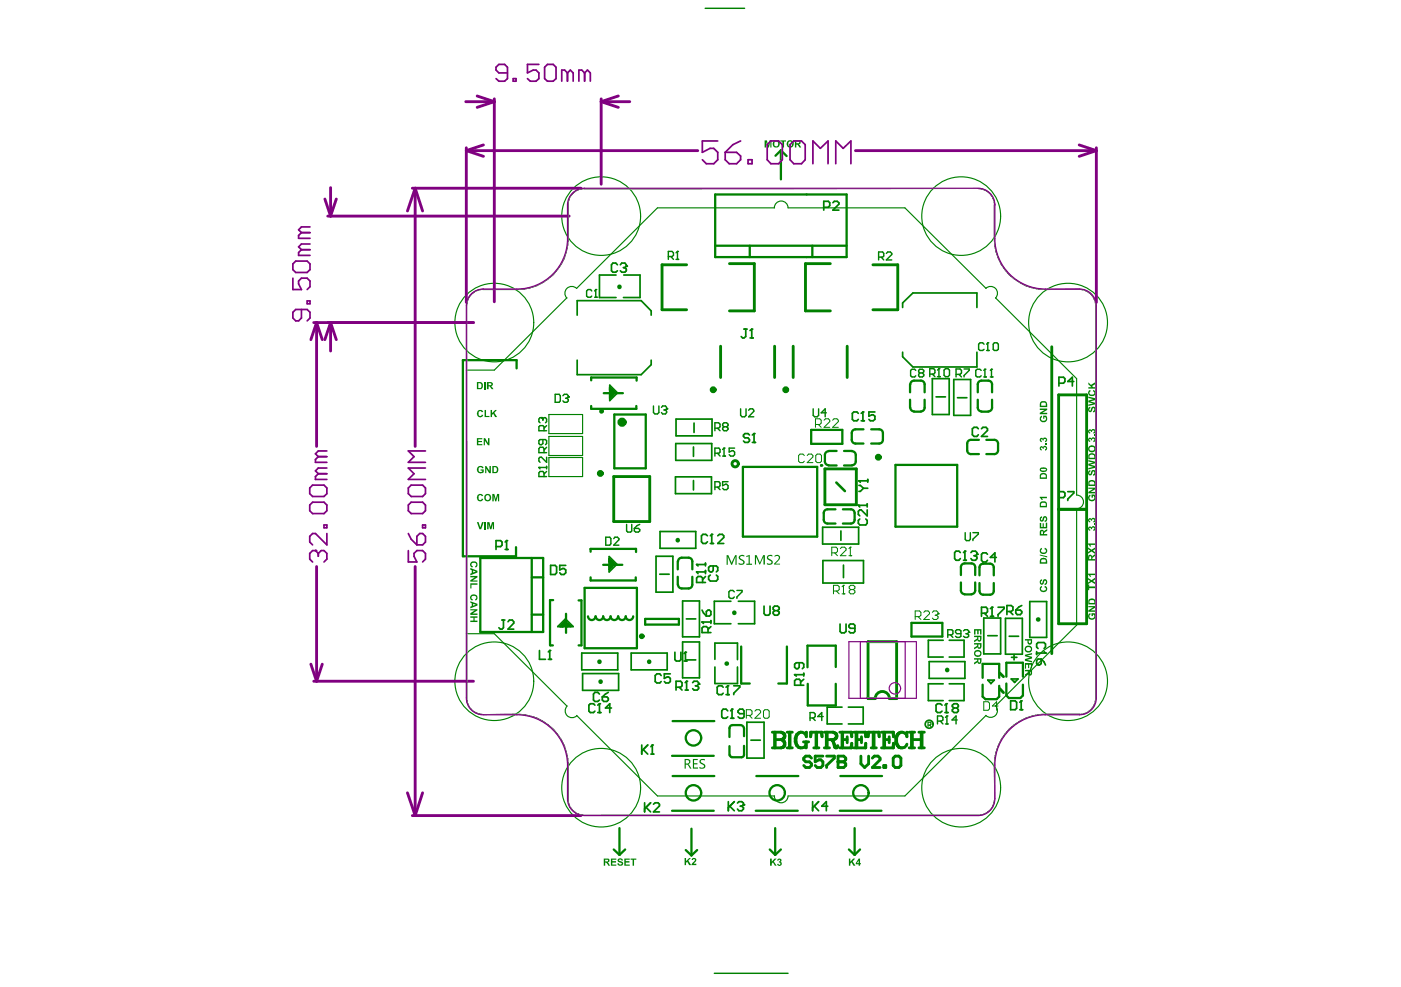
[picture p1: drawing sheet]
<svg xmlns="http://www.w3.org/2000/svg" width="287mm" height="202mm" viewBox="0 0 287 202" stroke-linecap="round" stroke-linejoin="round" font-family="sans-serif">
<g fill="none" stroke="#008000" stroke-width=".47">
<path d="M158.8 31.9l1.1-1.1 1.1 1.2M121 77.3v.6M130.3 77.3v.7M121 83.1v.6M130.3 83.1v.6M169.6 95.3h1.7M120.9 112.4v.1M120.9 118.2v.7M125.1 114.8l.7 .8M130.1 118.2v.7M139.6 114.2h1.4M141.7 115v1.6"/>
<path d="M141.7 118.1v1.7M168.6 105.1v1.4M169.4 104.3h1.6M169.4 107.2h1.6M112.6 132.1l.6 .1M112.6 122.9h.6M118.4 132.2h.6M118.4 123h.6M139.6 120.5h1.4M159.3 140h1.8M149.3 152.8v1.8M150 148.5h1.5"/>
<path d="M152.3 152.8v1.8M140.4 174.1l1.2 1.1 1.1-1.1"/>
</g>
<g fill="none" stroke="#008000" stroke-width=".35">
<path d="M133.3 63.7v.8M133.3 73.8v.9M125 81h.4l-.4 .4M138.3 90.8v3.5M138.4 85.8v3.5M142 91.5v2M142.1 86.6v2M145.7 90.8v3.5M145.8 85.8v3.5M125 115l.4 .6M125.3 115.7v.2l-.4-.4v1l.4-.4h-.4M125.3 115.6h.1"/>
<path d="M125.4 115.6l-.3 .3M134.3 113.9h3.5M135.1 117.6h1.9M135.1 108.9v3.4M142.4 108.9v3.4M115.6 127.6h.2M115.7 128.3h1.6M115.8 127.6v.1M115.8 127.6l.3 .4v.3l.2-.1v-.5l.4 .5h-1l.4-.5h-.2M134.3 121.3h3.5M139.7 138.8h3.5M139.7 131.5h3.5"/>
<path d="M139.7 130.4h3.5M139.7 123.1h3.5M140.5 135.1h1.9M140.5 126.8h1.9M153.7 151.6h2"/>
</g>
<path d="M126.8 58.7v.1M122.7 135.5v.1M123 139.6h.1M132.9 135.5v.1M148.7 135.9h.1M150.3 125.5h.1" fill="none" stroke="#008000" stroke-width=".94"/>
<path d="M168.2 95.3h-.1" fill="none" stroke="#008000" stroke-width=".53"/>
<circle cx="168.1" cy="95.3" r=".26" fill="#008000"/>
<g fill="none" stroke="#008000" stroke-width=".47">
<path d="M146.4 39.8h26.9v12.9h-26.9zM159.9 30.8v5.9M146.4 50.3h26.9M153.5 50.3v2.4M166.3 50.3v2.4M105.8 75.5v-1.7h-11v40.1h10.8v-1.8M121 77.3h9.3M125.2 79.7l.7 .8M186.3 78.7v1.6M187.1 78h1.4M189.3 78.7v1.6M200.2 78.7v1.6"/>
<path d="M200.9 78h1.4M203.1 78.7v1.6M121 83.7h9.3M123.6 80.5h3.9M125.8 84.9h6.4v11h-6.4zM152.1 95.6h15.2v14.3h-15.2zM166.1 88h6.3v2.9h-6.3zM168.9 93.2v1.3M169.6 92.4h1.7M172.8 92.4h1.6M172.8 95.3h1.6M174.4 88.7v1.4"/>
<path d="M175.1 90.8h1.7M175.1 87.9h1.7M175.2 93.2v1.3M178.3 90.8h1.7M178.3 87.9h1.7M180.7 88.7v1.4M183.3 95.2h12.7v12.7h-12.7zM186.3 81.9v1.6M187.1 84.3h1.4M189.3 81.9v1.6M198 90.8v1.4M198.8 90.1h1.6"/>
<path d="M198.8 93h1.6M200.2 81.9v1.6M200.9 84.3h1.4M201.9 90.1h1.7M201.9 93h1.7M203.1 81.9v1.6M204.3 90.8v1.4M98.3 114.3h12.9v15.1h-12.9zM108.9 114.3v15.1M108.9 118.2h2.3M120.9 112.5v.5M120.9 112.4h9.3v.7"/>
<path d="M120.9 118.9h9.2M123.5 115.7h3.9M138.7 115v1.6M138.7 118.1v1.7M172.6 107.2h1.6M172.6 104.3h1.6M175 105.1v1.4M196.7 116.1v1.7M196.7 119.3v1.6M197.5 115.4h1.4M199.6 116.1v1.7M199.6 119.3v1.6"/>
<path d="M200.5 116.2v1.6M200.5 119.4v1.6M201.3 115.4h1.4M203.4 116.2v1.6M203.4 119.4v1.6M108.9 125.9h2.3M112.6 122.9v9.2M115.8 127.2l-.8 .8M115.9 125.7v3.9M119 123v9.2M119.7 120.4h10.7v12.4h-10.7zM132.1 126.8h6.9v1.1h-6.9z"/>
<path d="M151.7 132.4v7.6h1.8M161.1 132.4v7.6M171.1 136.6v-4.4h-5.8v4.5M186.6 127.6h6.3v2.8h-6.3zM197.5 121.7h1.4M201.2 138.8v-2.8h3.4v2.8M201.3 121.8h1.4M206 140v2.4l.5 .6h2.4l.5-.6v-2.2M206 138.6v-2.9h3.4v2.9M137.6 154.8h8.5M137.7 158.9h8.5M137.7 147.7h8.5"/>
<path d="M149.3 149.1v1.8M149.8 155.1h2M152.3 149.3v1.5M154.8 158.9h8.6M165.4 140v4.5h5.7v-4.5M172 158.9h8.6M201.2 140.2v2.5l.5 .5h2.3l.6-.5v-2.2M125.6 174l1.2 1.1M126.8 169.6v5.5M128 174l-1.2 1.1M137.6 166h8.5M141.6 169.7v5.5"/>
<path d="M154.7 166h8.6M157.6 174l1.1 1.1M158.7 169.6v5.5M159.9 174l-1.2 1.1M171.9 166h8.6M173.8 174l1.2 1.1M175 169.6v5.5M176.1 174l-1.1 1.1"/>
</g>
<g fill="none" stroke="#008000" stroke-width=".35">
<path d="M126.1 56.3h-3.4v4.6h3.4M126.4 54.2l-.3-.3h-.6l-.3 .3v1.3l.3 .2h.6l.3-.2M127 54.2l.3-.3h.6l.3 .3v.3M127.7 56.3h3.3v4.6h-3.4M118.2 73.8v2.9h13.1l2-2M124.8 79.9h.3l.4 .6zM124.8 80l.6 .6v.2l-.4-.4v1M124.8 79.4l1.1 1.1-1.1 1.1M133.3 63.7l-2-2.1h-13.1v2.9M184.8 63v-1l2.1-2h13.1v3M184.8 72.1v1l2.1 2.1h13.1v-3.1M190.9 77.5h3.4v7.4h-3.4z"/>
<path d="M195.3 77.7h3.4v7.4h-3.4zM125.5 80.5l-.3 .3h-.4l.2 .2M126.3 80.4l-1.5-1.5v3.1l1.6-1.5M138.3 97.7h7.3v3.4h-7.3zM138.3 90.8h7.4M138.3 94.3h7.4M138.4 89.3h7.4M138.4 85.8h7.4M142 98.4v1.9M191.6 81.3h2M196 81.5h1.9M124.7 114.5l1.1 1.1-1.1 1.1"/>
<path d="M124.7 115.1l.6 .6M125 115h-.3l.6 .6M125.1 115.9h-.4l.2 .2M126.2 115.5l-1.5-1.5v3.1l1.6-1.5M134.3 113.9v7.4M135.1 112.3h7.3M135.1 108.9h7.3M137.8 113.9v7.4M168.4 108h7.4v3.4h-7.4zM168.5 114.8h8.3v4.6h-8.3zM172.1 108.7v2M172.7 115.7v2.6"/>
<path d="M115.6 127.6l-.4 .5v.2l.6-.6M115.7 126.8l-1.5 1.5h2.7l-1.1-1.1-1.2 1.1M115.8 126.8l1.5 1.5M115.9 127.7l-.6 .6M119.1 133.8h7.4v3.4h-7.4zM119.3 137.9h7.3v3.5h-7.3zM129.2 133.8h7.4v3.4h-7.4zM139.7 123.1v7.3M139.7 131.5v7.3M143.2 123.1v7.3M143.2 131.5v7.3M146.4 135v-3.3h4.6v3.4"/>
<path d="M146.4 136.6v3.4h4.6v-3.4M149.6 123.1h-3.4v4.6h3.4M151.1 123.1h3.4v4.6h-3.4M190.2 135.5h7.3v3.4h-7.3zM193.1 131.1h-3.1v3.5h3.1M194.3 131.1h3.1v3.5h-3.1M201.4 126.6h3.4v7.3h-3.4zM202.2 139.3h1.4l-.7 .7zM202.2 130.2h1.9M202.9 139.8v.2M205.8 126.6h3.5v7.4h-3.5zM206.6 130.3h1.9"/>
<path d="M207 139.1h1.4l-.7 .7zM207.1 134.6h1.1M207.6 134v1.1M207.7 139.5v.3M210.8 123.2h3.5v7.3h-3.5zM152.9 147.9h3.5v7.4h-3.5zM172.4 144.8h-3.1v3.5h3.1M173.7 144.8h3v3.5h-3M193.1 140h-3.1v3.5h3.1M194.3 140h3.1v3.5h-3.1"/>
</g>
<g fill="none" stroke="#008000" stroke-width=".58">
<path d="M140.6 54.2h-5.1v9.2h5.1M149.3 54h5.1v9.7h-5.1M170 54h-5.1v9.7h5.1M178.7 54.2h5.1v9.2h-5.1M147.5 70.9v6.4M158.6 70.9v6.4M162.4 70.9v6.4M173.4 70.9v6.4M215.3 71v62.9M125.6 97.6h7.4v9.2h-7.4zM168.9 96h6.4v7.4h-6.4zM216.7 80.9h5.8v46.8h-5.8z"/>
<path d="M216.7 104.3h5.8M204.7 137.8l.7 .8M179.2 143.1h-1.5v-11.7h5.9v11.7h-1.5M204.7 141l.7 .9"/>
</g>
<path d="M138.7 110.6v.1M193.9 137.2h.1M212.5 126.9h.1" fill="none" stroke="#008000" stroke-width=".94"/>
<path d="M158.6 42.6h-24l-16.6 16.5M161.3 42.6h23.9l16.7 16.5M116.1 61l-14.9 14.8h-5.7M203.8 61l16.6 16.5v23.9M112.4 84.9h6.9v3.9h-6.9zM112.4 89.4h6.9v3.9h-6.9zM112.4 93.7h6.9v3.9h-6.9zM220.4 104.2v23.8l-16.6 16.6M95.5 129.8h5.7l14.9 14.8M118 146.5l16.6 16.5h24M201.9 146.5l-16.7 16.5h-23.9" fill="none" stroke="#008000" stroke-width=".23"/>
<path d="M144.4 1.7h8M146.2 199.3h15.1" fill="none" stroke="#008000" stroke-width=".29"/>
<path d="M171.2 98.8l1.8 1.8" fill="none" stroke="#008000" stroke-width=".53"/>
<circle cx="128.2" cy="54.5" r=".18" fill="#008000"/>
<path d="M127.6 54.8h.3M127.9 54.8l.3 .3v.4l-.3 .2h-.6l-.3-.2M128.2 54.5l-.3 .3" fill="none" stroke="#008000" stroke-width=".35"/>
<g fill="#008000">
<path d="M140.2 175.7h.2v.7l.7-.7h.3l-.5 .6 .6 .9h-.4l-.4-.7-.3 .2v.5h-.2z"/>
<path d="M141.7 175.8l.3-.1a.46 .46 0 0 1 .5 .6l-.5 .6h.5v.3h-.9l.2-.5a.51 .51 0 0 0 .3-.7l-.5 .1z"/>
</g>
<path d="M172 127.8v1.5l.3 .3h.5l.4-.3v-1.5M175 128.7h-.9l-.3-.3v-.3l.3-.3h.6l.3 .3v1.2l-.3 .3h-.6l-.3-.3" fill="none" stroke="#008000" stroke-width=".35"/>
<g fill="#008000">
<path d="M97.6 89.7h1.1v.3h-.8v.3h.8v.3h-.8v.4h.8v.2h-1.1z"/>
<path d="M99 89.7h.3l.6 1v-1h.3v1.5h-.3l-.6-.9v.9h-.3z"/>
</g>
<path d="M145.4 117.8l-.3 .3v.6l.3 .3h1.2l.3-.3v-.6l-.3-.3M146 115.9v.9l-.3 .3h-.3l-.3-.3v-.6l.3-.3h1.2l.3 .3v.6l-.3 .3M102.8 127h.6M103.1 127v1.6l-.3 .3h-.4l-.3-.3M104 127.3l.3-.3h.6l.3 .3v.3l-1.2 1.3h1.2M149.1 164.2v1.8M149.4 165.1l.9 .9M150.3 164.2l-1.2 1.2M151 164.5l.3-.3h.5l.4 .3v.3" fill="none" stroke="#008000" stroke-width=".35"/>
<circle cx="152.2" cy="164.8" r=".18" fill="#008000"/>
<path d="M162.7 138.2h1.8M164.5 139.1l-.6 .6M164.5 137.9v.6M163.9 140.3v-.9l-.3-.3h-.6l-.3 .3v.9h1.8M151.6 165.1h.2M151.8 165.1l.4 .3v.3l-.4 .3h-.5l-.3-.3M152.2 164.8l-.4 .3" fill="none" stroke="#008000" stroke-width=".35"/>
<path d="M150.3 121.2l-.3-.3h-.5l-.3 .3v1.1l.3 .3h.5l.3-.3M150.9 120.9h1v.3l-1 1.1v.3" fill="none" stroke="#008000" stroke-width=".29"/>
<circle cx="162.7" cy="138.2" r=".18" fill="#008000"/>
<path d="M162.7 138.2l.3 .3M163.6 135.7v1l-.3 .3h-.3l-.3-.3v-.7l.3-.3h1.3l.2 .3v.7l-.2 .3" fill="none" stroke="#008000" stroke-width=".35"/>
<path d="M187.5 75.9l-.3-.3h-.5l-.3 .3v1.1l.3 .2h.5l.3-.2M188.3 76.4l-.2-.2v-.3l.2-.3h.5l.3 .3v.3l-.3 .2M188.3 76.4l-.2 .3v.3l.2 .2h.5l.3-.2v-.3l-.3-.3M188.3 76.4h.5M195.7 76.7h.8l.3-.3v-.5l-.3-.3h-.8v1.6M196.3 76.7l.5 .5M197.4 75.6h1v.3l-1 1v.3" fill="none" stroke="#008000" stroke-width=".29"/>
<g fill="#008000">
<path d="M209.8 134.1l1.5-.3v.2l-1.1 .3 1.1 .2v.4l-1.1 .2 1.1 .3v.3l-1.5-.4v-.3l1.1-.3-1.1-.3z"/>
<path d="M209.8 135.8h1.5v1.1h-.3v-.8h-.3v.7h-.2v-.7h-.4v.9h-.3z"/>
<path d="M209.8 130.9h1.5v.5a.49 .49 0 0 1-.5 .7 .49 .49 0 0 1-.5-.7v-.2h-.5zM210.6 131.2v.2a.25 .25 0 0 0 .2 .3 .25 .25 0 0 0 .2-.3v-.2z"/>
<path d="M209.9 132.5l.4-.3h.5l.5 .5a.77 .77 0 0 1-.9 .9 .77 .77 0 0 1-.5-1.1zM210.1 132.6a.47 .47 0 0 0 .1 .7 .47 .47 0 0 0 .7-.1 .47 .47 0 0 0-.1-.7z"/>
<path d="M209.8 137.2h1.5v.6a.45 .45 0 0 1-.4 .5 .45 .45 0 0 1-.5-.3l-.6 .5v-.4l.6-.4v-.2h-.6zM210.6 137.5v.2a.24 .24 0 0 0 .2 .4 .24 .24 0 0 0 .2-.4v-.2z"/>
</g>
<path d="M110.4 133.2v1.8h1.3M112.2 135h.7M112.5 133.2v1.8" fill="none" stroke="#008000" stroke-width=".35"/>
<circle cx="112.5" cy="133.2" r=".18" fill="#008000"/>
<path d="M101.5 111.9h1l.3-.2v-.7l-.3-.3h-1v1.8M103.4 112.5h.6M103.7 110.7v1.8M112.5 133.2l-.3 .3" fill="none" stroke="#008000" stroke-width=".35"/>
<circle cx="103.7" cy="110.7" r=".18" fill="#008000"/>
<path d="M103.7 110.7l-.3 .3" fill="none" stroke="#008000" stroke-width=".35"/>
<g fill="none" stroke="#008000" stroke-width=".29">
<path d="M110.8 85.5h.1M110.8 85.5h-.2l-.3 .3v.6l.3 .2M110.8 85.5l.3 .3M111.1 85.8l.3-.3h.3l.2 .3v.6l-.2 .2M111.1 85.8v.3M111.4 88.2v-.8l-.3-.2h-.5l-.3 .2v.8h1.6M111.9 87.2l-.5 .5M113.7 80.8h.8l.2 .2v1.1l-.2 .3h-.8zM115.2 81l.3-.2h.6l.2 .2v.3M115.8 81.6h.3M116.1 81.6l.2 .2v.3l-.2 .3h-.6l-.3-.3M116.3 81.3h.1"/>
<path d="M116.3 81.3l-.2 .3"/>
</g>
<g fill="#008000">
<path d="M125.1 175.8h1.1v.3h-.8v.3h.7v.3h-.7v.4h.8v.2h-1.1z"/>
<path d="M126.5 176a.58 .58 0 0 1 .6-.2 .58 .58 0 0 1 .4 .5h-.3a.22 .22 0 0 0-.2-.3 .22 .22 0 0 0-.2 .3l.1 .1a.52 .52 0 0 1 .6 .6 .52 .52 0 0 1-.9 .2l-.3-.4h.3a.3 .3 0 0 0 .4 .3 .3 .3 0 0 0 .2-.4h-.2a.53 .53 0 0 1-.5-.7z"/>
<path d="M127.8 175.8h1.1v.3h-.8v.3h.8v.3h-.8v.4h.8v.2h-1.1z"/>
<path d="M129.1 175.8h1.2v.3h-.5v1.2h-.3v-1.2h-.4z"/>
<path d="M123.6 175.8h.6a.43 .43 0 0 1 .6 .3 .43 .43 0 0 1-.4 .6l.5 .6h-.4l-.4-.6h-.2v.6h-.3zM123.9 176.1v.3h.2a.22 .22 0 0 0 .3 0 .22 .22 0 0 0 0-.3 .22 .22 0 0 0-.3 0z"/>
</g>
<path d="M131.4 152.6v1.8M131.7 153.5l.9 .9M132.6 152.6l-1.2 1.2M133.2 154.4h.6M133.5 152.6v1.8" fill="none" stroke="#008000" stroke-width=".35"/>
<circle cx="133.5" cy="152.6" r=".18" fill="#008000"/>
<path d="M122.7 142.1l-.3-.3h-.6l-.3 .3v1.3l.3 .3h.6l.3-.3M123.3 142.7h.9l.3 .3v.4l-.3 .3h-.6l-.3-.3zM124.5 141.8l-1.2 .9M133.5 152.6l-.3 .3" fill="none" stroke="#008000" stroke-width=".35"/>
<path d="M121.1 59.6l-.2-.3h-.5l-.3 .3v1l.3 .3h.5l.2-.3M122 59.3h.1M122 59.3v1.6M122 59.3l-.3 .3M121.7 60.9h.6M124 110h.8l.3 .3v1.1l-.3 .3h-.8zM125.6 110.3l.3-.3h.5l.3 .3v.2l-1.1 1.2h1.1" fill="none" stroke="#008000" stroke-width=".29"/>
<g fill="#008000">
<path d="M141.8 155.4h1v.3h-.7v.6h.7v.2h-.7v.7h.8v.2h-1.1z"/>
<path d="M143.3 155.7l.3-.3h.6l.1 .4a.57 .57 0 0 0-.9 .2l.5 .3a.61 .61 0 0 1 .4 .8 .61 .61 0 0 1-.9 .3h-.2v-.3a.48 .48 0 0 0 .5 .2 .48 .48 0 0 0 .4-.5l-.3-.2a.64 .64 0 0 1-.5-.9z"/>
<path d="M140.2 155.4h.5a.56 .56 0 0 1 .6 .5 .56 .56 0 0 1-.4 .6l.2 .1 .5 .8h-.3l-.6-.8h-.3v.8h-.2zM140.4 155.7v.7h.3a.35 .35 0 0 0 .4-.4 .35 .35 0 0 0-.4-.3z"/>
</g>
<path d="M138.2 133.6v1.5l.3 .3h.6l.3-.3v-1.5M140 135.4h.6M140.3 133.6v1.8" fill="none" stroke="#008000" stroke-width=".35"/>
<circle cx="140.3" cy="133.6" r=".18" fill="#008000"/>
<path d="M140.3 133.6l-.3 .3" fill="none" stroke="#008000" stroke-width=".35"/>
<g fill="#008000">
<path d="M148.7 113.7h.4l.6 1.6 .8-1.6h.3v2h-.2v-1.7l-.7 1.7h-.2l-.7-1.7v1.7h-.3z"/>
<path d="M151.3 113.9h.1a.76 .76 0 0 1 1-.1v.2a.53 .53 0 0 0-.9 .3l.4 .3a.58 .58 0 0 1 .5 .7 .58 .58 0 0 1-.8 .4l-.4-.1v-.3l.2 .1a.54 .54 0 0 0 .8-.2l-.4-.4a.61 .61 0 0 1-.5-.9z"/>
<path d="M152.8 113.9l.7-.3v1.8h.5v.3h-1.2v-.3h.5v-1.5l-.5 .2z"/>
</g>
<path d="M144.8 109.7l-.3-.3h-.6l-.3 .3v1.3l.3 .3h.6l.3-.3M145.4 111.3h.7M145.7 109.4v1.9" fill="none" stroke="#008000" stroke-width=".35"/>
<circle cx="145.7" cy="109.4" r=".18" fill="#008000"/>
<path d="M152.3 67.4h.7M152.7 67.4v1.5l-.4 .3h-.3l-.3-.3M153.5 69.2h.7M153.9 67.4v1.8M145.7 109.4l-.3 .3M146.9 109.7l.4-.3h.6l.3 .3v.4l-1.3 1.2h1.3" fill="none" stroke="#008000" stroke-width=".35"/>
<path d="M146.4 87.7h.7l.3-.3v-.5l-.3-.3h-.7v1.6M146.4 92.8h.8l.2-.2v-.5l-.2-.3h-.8v1.6M146.9 92.8l.5 .6M146.9 87.7l.5 .5M147.9 93.4h.6M148.2 91.8h.1M148.2 91.8l-.3 .3M148.2 91.8v1.6M148.2 87.4l-.3-.2v-.3l.3-.3h.5l.3 .3v.3l-.3 .2M148.2 87.4l-.3 .3v.2l.3 .3h.5l.3-.3v-.2l-.3-.3M148.2 87.4h.5M150.4 91.8h-1.1v.8l.6-.3h.2l.3 .3v.5l-.3 .3h-.5l-.3-.3" fill="none" stroke="#008000" stroke-width=".29"/>
<circle cx="153.9" cy="67.4" r=".18" fill="#008000"/>
<path d="M153.9 67.4l-.4 .3" fill="none" stroke="#008000" stroke-width=".35"/>
<g fill="#008000">
<path d="M157.6 175.8h.4v.7l.6-.7h.4l-.6 .6 .6 .9h-.4l-.4-.7-.2 .3v.4h-.4z"/>
<path d="M159.2 176a.42 .42 0 0 1 .6-.1 .42 .42 0 0 1 0 .6 .45 .45 0 0 1 0 .8 .45 .45 0 0 1-.7-.3l.2-.1a.23 .23 0 0 0 .3 .2 .23 .23 0 0 0 .2-.3 .23 .23 0 0 0-.3-.1v-.3a.19 .19 0 0 0 .2-.1 .19 .19 0 0 0-.1-.2 .19 .19 0 0 0-.3 .2h-.2z"/>
</g>
<path d="M156.4 124.1v1.5l.3 .4h.6l.3-.4v-1.5M158.6 125.1l-.3 .3v.2l.3 .4h.6l.3-.4v-.2l-.3-.3M158.6 125.1l-.3-.3v-.4l.3-.3h.6l.3 .3v.4l-.3 .3M158.6 125.1h.6M206.9 143.5h.9l.3 .3v1.3l-.3 .3h-.9zM208.8 145.4h.5M209.1 143.5v1.9" fill="none" stroke="#008000" stroke-width=".35"/>
<g fill="none" stroke="#008000" stroke-width=".2">
<path d="M166.9 86.9h.9l.3-.3v-.5l-.3-.3h-.9v1.7M167.5 86.9l.6 .6M168.7 86.1l.3-.3h.6l.3 .3v.3l-1.2 1.1h1.2M170.5 86.1l.2-.3h.6l.3 .3v.3l-1.1 1.1h1.1M187.4 126.3h.8l.3-.3v-.6l-.3-.3h-.8v1.8M187.9 126.3l.6 .6M189.1 125.4l.3-.3h.6l.3 .3v.3l-1.2 1.2h1.2M190.9 125.4l.3-.3h.5l.3 .3v.3M191.5 126h.2M191.7 126l.3 .3v.3l-.3 .3h-.5l-.3-.3M192 125.7h.1M192 125.7l-.3 .3"/>
<path d="M201.4 143.7h.9l.3 .3v1.2l-.3 .3h-.9zM204.3 144.6h-1.2l.9-.9v1.8"/>
</g>
<path d="M190 148.5h.5l.1-.5-.6-.1v.9M190.3 148.5l.3 .3" fill="none" stroke="#008000" stroke-width=".23"/>
<circle cx="209.1" cy="143.5" r=".18" fill="#008000"/>
<path d="M200.9 125.6h1l.3-.3v-.6l-.3-.3h-1v1.8M201.5 125.6l.7 .6M202.7 126.2h.7M203.1 124.4v1.8M206.1 125.2h.9l.4-.3v-.6l-.4-.3h-.9v1.9M206.7 125.2l.7 .7M207.9 124.9h1l.3 .3v.3l-.3 .4h-.7l-.3-.4zM209.2 124l-.6 .3-.7 .6M209.1 143.5l-.3 .3" fill="none" stroke="#008000" stroke-width=".35"/>
<path d="M194 130h.8l.3-.2v-.6l-.3-.2h-.8v1.5M194.6 130l.5 .5M196.7 129.8h-.8l-.3-.3v-.3l.3-.2h.5l.3 .2v1.1l-.3 .2h-.5l-.3-.2M197.2 129.2l.3-.2h.6l.2 .2v.3M197.8 129.8h.3M198.1 129.8l.2 .2v.3l-.2 .2h-.6l-.3-.2M198.3 129.5h.1M198.3 129.5l-.2 .3" fill="none" stroke="#008000" stroke-width=".29"/>
<circle cx="203.1" cy="124.4" r=".18" fill="#008000"/>
<path d="M200.3 87.8l-.3-.3h-.6l-.3 .3v1.2l.3 .4h.6l.3-.4M200.9 87.8l.3-.3h.7l.3 .3v.4l-1.3 1.2h1.3M203.1 124.4l-.4 .3M204.3 124.4h1.2v.3l-1.2 1.2v.3" fill="none" stroke="#008000" stroke-width=".35"/>
<path d="M197.6 109.1v1.3l.2 .3h.6l.2-.3v-1.3M199.2 109.1h1.1v.3l-1.1 1v.3" fill="none" stroke="#008000" stroke-width=".29"/>
<g fill="#008000">
<path d="M212.9 120.2l.4-.2v.3a.44 .44 0 0 0 0 .6 .44 .44 0 0 0 .7 0l.1-.3-.3-.3 .1-.3a.68 .68 0 0 1 .4 .9 .68 .68 0 0 1-1 .3l-.2-.1a.69 .69 0 0 1-.2-.9z"/>
<path d="M213 118.8l.3-.1v.2a.24 .24 0 0 0-.2 .3 .24 .24 0 0 0 .3 .2v-.2a.5 .5 0 0 1 .6-.6 .5 .5 0 0 1 .3 .8v.2l-.3 .2h-.1v-.3a.28 .28 0 0 0 .3-.3 .28 .28 0 0 0-.4-.2l-.1 .2a.45 .45 0 0 1-.3 .5 .45 .45 0 0 1-.5-.3z"/>
</g>
<path d="M216.8 101.9h.9l.3-.3v-.6l-.3-.3h-.9v1.8M218.6 100.7h1.2v.3l-1.2 1.2v.3" fill="none" stroke="#008000" stroke-width=".35"/>
<g fill="#008000">
<path d="M212.9 97.1h.1a.78 .78 0 0 1 .8-.2 .78 .78 0 0 1 .5 .6v.6h-1.4zM213.2 97.3l-.1 .5h1v-.3a.58 .58 0 0 0-.8-.3z"/>
<path d="M212.9 95.9l.3-.2h.5a.51 .51 0 0 1 .7 .5 .51 .51 0 0 1-.7 .5 .6 .6 0 0 1-.6-.2 .6 .6 0 0 1-.2-.6zM213.1 96.1l.1 .2 .4 .1a.29 .29 0 0 0 .3 0 .29 .29 0 0 0 .1-.4z"/>
</g>
<path d="M216.8 78.5h.9l.3-.4v-.6l-.3-.2h-.9v1.8M219.8 78.1h-1.2l.9-.8v1.8" fill="none" stroke="#008000" stroke-width=".35"/>
<g fill="#008000">
<path d="M96.4 115.2l.4-.2a.69 .69 0 0 1 .9 .4 .69 .69 0 0 1-.4 .9v-.3a.44 .44 0 0 0 0-.7 .44 .44 0 0 0-.7 .1l-.1 .4 .3 .2-.1 .3a.73 .73 0 0 1-.3-1.1z"/>
<path d="M96.3 118h1.4v.2l-1 .7h1v.2h-1.4v-.3l.9-.6h-.9z"/>
<path d="M96.3 119.5h1.4v.3h-1.2v.7h-.2z"/>
<path d="M96.3 116.3l1.4 .6v.4l-1.4 .5v-.3l.3-.1v-.6l-.3-.1zM96.9 116.8v.5l.5-.2z"/>
</g>
<path d="M112.7 115.8h1l.2 .3v1.2l-.2 .4h-1zM115.8 115.8h-1.2v.9l.9-.3 .3 .3v.6l-.3 .4h-.6l-.3-.4M121.8 144.4l-.3-.3h-.7l-.2 .3v1.2l.2 .3h.7l.3-.3M122.4 145.9h.6M122.7 144.1v1.8M132 164.4v1.9M132.3 165.3l.9 1M133.2 164.4l-1.2 1.2M133.8 164.7l.3-.3h.6l.3 .3v.4l-1.2 1.2h1.2" fill="none" stroke="#008000" stroke-width=".35"/>
<path d="M110.3 95.7h.1M110.3 95.7h1.6M110.3 95.7l.3 .3M111.1 90v.8l-.3 .3h-.2l-.3-.3v-.5l.3-.3h1.1l.2 .3v.5l-.2 .3M111.4 92.7v-.8l-.3-.3h-.5l-.3 .3v.8h1.6M111.4 97.6v-.8l-.3-.2h-.5l-.3 .2v.8h1.6M111.9 93.6v1.1l-1.1-1.1h-.2l-.3 .3v.5l.3 .3M111.9 91.6l-.5 .6M111.9 95.5v.5M111.9 96.6l-.5 .5" fill="none" stroke="#008000" stroke-width=".29"/>
<circle cx="122.7" cy="144.1" r=".18" fill="#008000"/>
<path d="M122.7 144.1l-.3 .3M125.2 145h-1.3l.9-.9v1.8M149 145.6l-.4-.4h-.6l-.2 .4v1.2l.2 .3h.6l.4-.3M149.6 147.1h.6M149.9 145.2v1.9" fill="none" stroke="#008000" stroke-width=".35"/>
<path d="M128.3 107.4v1.3l.2 .3h.6l.2-.3v-1.3M129.9 108.2h.8l.3 .2v.3l-.3 .3h-.6l-.2-.3zM131 107.4l-.6 .2-.5 .6" fill="none" stroke="#008000" stroke-width=".29"/>
<circle cx="149.9" cy="145.2" r=".18" fill="#008000"/>
<path d="M140.6 139.5v1.8M138.4 140.7h.9l.3-.2v-.7l-.3-.3h-.9v1.8M139 140.7l.6 .6M140.3 141.3h.6M149.9 145.2l-.3 .4M152.3 146.2h-.9l-.3-.3v-.3l.3-.4h.6l.3 .4v1.2l-.3 .3h-.6l-.3-.3" fill="none" stroke="#008000" stroke-width=".35"/>
<circle cx="140.6" cy="139.5" r=".18" fill="#008000"/>
<path d="M140.6 139.5l-.3 .3M141.8 139.8l.3-.3h.6l.3 .3v.3" fill="none" stroke="#008000" stroke-width=".35"/>
<circle cx="143" cy="140.1" r=".18" fill="#008000"/>
<path d="M142.4 140.5h.3M142.7 140.5l.3 .2v.3l-.3 .3h-.6l-.3-.3M143 140.1l-.3 .4M148 140.7l-.2-.2h-.7l-.3 .2v1.3l.3 .3h.7l.2-.3M148.6 142.3h.7M149 140.5v1.8" fill="none" stroke="#008000" stroke-width=".35"/>
<circle cx="149" cy="140.5" r=".18" fill="#008000"/>
<path d="M142.6 117.1h1.8M143.8 119.3v-.9l-.3-.3h-.6l-.3 .3v.9h1.8M144.4 118.1l-.6 .6M144.4 116.8v.7M149 140.5l-.4 .2M150.2 140.5h1.2v.2l-1.2 1.3v.3" fill="none" stroke="#008000" stroke-width=".35"/>
<circle cx="142.6" cy="117.1" r=".18" fill="#008000"/>
<path d="M142.6 117.1l.3 .4M142.6 115.6h1.8M144.4 115.3v.6" fill="none" stroke="#008000" stroke-width=".35"/>
<circle cx="142.6" cy="115.6" r=".18" fill="#008000"/>
<path d="M153.4 89.1l-.3-.3h-.6l-.3 .3v.3l.3 .3h.6l.3 .3v.3l-.3 .3h-.6l-.3-.3M154 90.6h.7M154.4 88.8v1.8M142.6 115.6l.3 .3" fill="none" stroke="#008000" stroke-width=".35"/>
<circle cx="154.4" cy="88.8" r=".18" fill="#008000"/>
<path d="M168.6 42.5h1l.3-.4v-.6l-.3-.3h-1v1.8M170.5 41.5l.3-.3h.6l.3 .3v.3l-1.2 1.2h1.2M154.4 88.8l-.4 .3M166.4 164.2v1.8M166.4 165.4l1.2-1.2-.9 .9 .9 .9M169.5 165.1h-1.3l1-.9v1.8" fill="none" stroke="#008000" stroke-width=".35"/>
<g fill="none" stroke="#008000" stroke-width=".29">
<path d="M136.8 52.5h.8l.3-.2v-.5l-.3-.3h-.8v1.6M137.3 52.5l.6 .6M138.4 53.1h.5M138.7 51.5h.1M138.7 51.5v1.6M138.7 51.5l-.3 .3M146.4 99.8h.8l.2-.3v-.6l-.2-.2h-.8v1.6M146.9 99.8l.5 .5M149 98.7h-1.1v.8l.6-.3h.2l.3 .3v.5l-.3 .3h-.5l-.3-.3M151.6 83.7v1.4l.3 .3h.5l.3-.3v-1.4M153.3 84l.2-.3h.6l.2 .3v.3l-1 1.1h1M166.5 83.7v1.4l.3 .3h.5l.3-.3v-1.4"/>
<path d="M169.2 84.5h-1.1l.8-.8v1.7M165.8 147h.8l.3-.2v-.6l-.3-.3h-.8v1.7M166.4 147l.5 .6M168.5 146.8h-1.1l.8-.9v1.7"/>
</g>
<path d="M164.7 93.3l-.3-.3h-.6l-.3 .3v1.2l.3 .2h.6l.3-.2M165.2 93.3l.3-.3h.6l.3 .3v.3l-1.2 1.1h1.2M167 93.3l.3-.3h.6l.3 .3v1.2l-.3 .2h-.6l-.3-.2z" fill="none" stroke="#008000" stroke-width=".2"/>
<g fill="#008000">
<path d="M156.5 28.8h.5l.2 .9 .3-.9h.4v1.4h-.2v-1.2l-.3 1.2h-.3l-.3-1.2v1.2h-.3z"/>
<path d="M159.7 28.8h1.2v.2h-.4v1.2h-.3v-1.2h-.5z"/>
<path d="M158.2 29.5a.77 .77 0 0 1 1.5 0 .77 .77 0 0 1-1.5 0zM158.6 29.1v.1a.45 .45 0 0 0 0 .6 .45 .45 0 0 0 .6 .1 .45 .45 0 0 0 .1-.6 .4 .4 0 0 0-.3-.3 .4 .4 0 0 0-.4 .1z"/>
<path d="M161 29.5a.75 .75 0 0 1 1.5 0 .75 .75 0 0 1-1.5 0zM161.4 29.1v.1a.43 .43 0 0 0 .1 .7 .43 .43 0 0 0 .6-.3 .43 .43 0 0 0-.1-.5 .43 .43 0 0 0-.6 0z"/>
<path d="M162.7 28.8h.6a.43 .43 0 0 1 .6 .2 .43 .43 0 0 1-.4 .6l.5 .6h-.3l-.4-.6h-.3v.6h-.3zM163 29v.3h.3a.22 .22 0 0 0 .3 0 .22 .22 0 0 0 0-.3 .22 .22 0 0 0-.3 0z"/>
</g>
<path d="M175.8 99.4h.3l.7 .6M175.8 98.5h1.8M176.8 100l-.7 .6h-.3M176.8 100h.8M177.6 98.2v.6" fill="none" stroke="#008000" stroke-width=".35"/>
<circle cx="175.8" cy="98.5" r=".18" fill="#008000"/>
<path d="M175.7 84.7l-.3-.3h-.6l-.3 .3v1.2l.3 .3h.6l.3-.3M175.8 98.5l.3 .3M176.3 86.2h.6M176.7 84.4v1.8" fill="none" stroke="#008000" stroke-width=".35"/>
<circle cx="176.7" cy="84.4" r=".18" fill="#008000"/>
<path d="M176.7 84.4l-.4 .3M179.1 84.4h-1.2v.8l.6-.2h.3l.3 .2v.7l-.3 .3h-.6l-.3-.3" fill="none" stroke="#008000" stroke-width=".35"/>
<path d="M179.9 52.7h.8l.2-.3v-.5l-.2-.3h-.8v1.6M180.4 52.7l.5 .5M181.4 51.9l.3-.3h.6l.3 .3v.2l-1.2 1.1h1.2" fill="none" stroke="#008000" stroke-width=".29"/>
<g fill="#008000">
<path d="M199.4 128.9h1.5v1.1h-.3v-.9h-.3v.8h-.3v-.8h-.3v.9h-.3z"/>
<path d="M199.4 130.2h1.5v.6a.45 .45 0 0 1-.3 .6 .45 .45 0 0 1-.6-.4l-.6 .5v-.3l.6-.5v-.2h-.6zM200.3 130.5v.2a.24 .24 0 0 0 0 .4 .24 .24 0 0 0 .3 0 .24 .24 0 0 0 0-.4v-.2z"/>
<path d="M199.4 131.7h1.5v.6a.45 .45 0 0 1-.3 .6 .45 .45 0 0 1-.6-.4l-.6 .5v-.4l.6-.4v-.2h-.6zM200.3 132v.2a.22 .22 0 0 0 0 .3 .22 .22 0 0 0 .3 0 .22 .22 0 0 0 0-.3v-.2z"/>
<path d="M199.6 133.3l.5-.2a.75 .75 0 0 1 .8 .8 .75 .75 0 0 1-.9 .7 .75 .75 0 0 1-.5-1zM199.8 133.5a.46 .46 0 0 0 .3 .7 .46 .46 0 0 0 .5-.6 .6 .6 0 0 0-.8-.1z"/>
<path d="M199.4 134.8h1.5v.6a.45 .45 0 0 1-.3 .6 .45 .45 0 0 1-.6-.4l-.1 .2-.5 .3v-.4l.6-.4v-.2h-.6zM200.3 135.1v.2a.23 .23 0 0 0-.1 .3 .23 .23 0 0 0 .4 0 .23 .23 0 0 0 0-.3v-.2z"/>
</g>
<path d="M196.6 113.2l-.3-.3h-.6l-.3 .3v1.2l.3 .3h.6l.3-.3M197.2 114.7h.6M197.5 112.9v1.8" fill="none" stroke="#008000" stroke-width=".35"/>
<circle cx="197.5" cy="112.9" r=".18" fill="#008000"/>
<path d="M197.5 112.9l-.3 .3M198.8 113.2l.3-.3h.6l.3 .3v.3" fill="none" stroke="#008000" stroke-width=".35"/>
<circle cx="200" cy="113.5" r=".18" fill="#008000"/>
<path d="M199.4 113.8h.3M199.7 113.8l.3 .3v.3l-.3 .3h-.6l-.3-.3M200 113.5l-.3 .3M202.2 113.5l-.3-.3h-.7l-.3 .3v1.2l.3 .4h.7l.3-.4M204 114.2h-1.3l1-1v1.9M212.2 133.5v.5M212.2 133.8h1.8M212.5 132.8l-.3-.3v-.6l.3-.3h1.2l.3 .3v.6l-.3 .3" fill="none" stroke="#008000" stroke-width=".35"/>
<g fill="none" stroke="#008000" stroke-width=".29">
<path d="M200.9 75.9l-.3-.3h-.6l-.2 .3v1.1l.2 .2h.6l.3-.2M201.4 77.2h.5M201.5 70.5l-.3-.3h-.6l-.3 .3v1l.3 .3h.6l.3-.3M201.6 75.6h.1M201.6 75.6v1.6M201.6 75.6l-.2 .3M202 71.8h.5M202.2 70.2h.1M202.2 70.2v1.6M202.2 70.2l-.2 .3M202.7 77.2h.6M203 75.6h.1"/>
<path d="M203 75.6v1.6M203 75.6l-.3 .3M203.6 70.2h.5l.3 .3v1l-.3 .3h-.5l-.3-.3v-1z"/>
</g>
<circle cx="214" cy="133.8" r=".18" fill="#008000"/>
<path d="M212.2 135.3l.3-.3h.7v.9l-.4 .3h-.3l-.3-.3zM213.2 135l.5 .6 .3 .6M213.7 133.5l.3 .3" fill="none" stroke="#008000" stroke-width=".35"/>
<g fill="#008000">
<path d="M212.9 113.6l1.5 .3v.3l-1.5-.4z"/>
<path d="M213 112.4l.3-.2v.3a.44 .44 0 0 0-.1 .6 .44 .44 0 0 0 .7 .1 .35 .35 0 0 0 .2-.4 .35 .35 0 0 0-.3-.3l.2-.3a.72 .72 0 0 1 .2 1 .72 .72 0 0 1-1 .2 .72 .72 0 0 1-.2-1z"/>
<path d="M222.7 119.7h.3v.4h1.2v.4h-1.2v.4h-.3z"/>
<path d="M222.7 118.4l.7 .4 .8-.5v.4l-.5 .3 .5 .3v.3l-.8-.4-.7 .4v-.3l.5-.3-.5-.3z"/>
<path d="M222.7 117.5h1.5v.3h-1l.2 .3h-.3l-.4-.4z"/>
<path d="M222.7 112.1l.7 .5 .8-.5v.4l-.5 .3 .5 .3v.4l-.8-.6-.7 .5v-.3l.5-.3-.5-.3z"/>
<path d="M222.7 111.3h1.5v.3h-1l.2 .3h-.3l-.4-.4z"/>
<path d="M212.9 101.7h1.4v.3h-1l.2 .4h-.3l-.3-.4z"/>
<path d="M212.9 91.5l.4-.1 .3 .2a.43 .43 0 0 1 .6-.2 .43 .43 0 0 1 .1 .7l-.3 .2-.1-.3a.22 .22 0 0 0 .1-.3 .22 .22 0 0 0-.3-.1 .22 .22 0 0 0 0 .3h-.3a.17 .17 0 0 0-.1-.2 .17 .17 0 0 0-.2 .1 .17 .17 0 0 0 .2 .2v.2a.47 .47 0 0 1-.4-.7z"/>
<path d="M214 90.8h.3v.3h-.3z"/>
<path d="M212.9 89.8l.5-.1 .1 .2a.47 .47 0 0 1 .8-.1 .47 .47 0 0 1-.3 .8l-.1-.3a.23 .23 0 0 0 .2-.3 .23 .23 0 0 0-.3-.1 .23 .23 0 0 0-.1 .3h-.3l-.1-.2a.16 .16 0 0 0-.2 .1 .16 .16 0 0 0 .2 .2v.3a.5 .5 0 0 1-.4-.8z"/>
<path d="M222.8 89.8a.36 .36 0 0 1 .3-.2 .36 .36 0 0 1 .3 .3 .46 .46 0 0 1 .8 0 .46 .46 0 0 1-.3 .7l-.1-.3a.25 .25 0 0 0 .2-.4 .25 .25 0 0 0-.4-.1 .25 .25 0 0 0 0 .4l-.3-.1a.2 .2 0 0 0-.1-.2 .2 .2 0 0 0-.3 .2 .2 .2 0 0 0 .3 .2v.2a.47 .47 0 0 1-.4-.7z"/>
<path d="M224 89h.3v.3h-.3z"/>
<path d="M222.8 88.1l.2-.2h.3l.1 .2a.46 .46 0 0 1 .8 0 .46 .46 0 0 1-.3 .7l-.1-.2a.25 .25 0 0 0 .2-.3 .25 .25 0 0 0-.3-.2 .25 .25 0 0 0-.1 .4h-.3a.17 .17 0 0 0 0-.3 .17 .17 0 0 0-.3 .1 .17 .17 0 0 0 .2 .2v.3a.44 .44 0 0 1-.4-.2 .44 .44 0 0 1 0-.5z"/>
<path d="M222.9 101.5l.3-.2 .1 .3a.44 .44 0 0 0-.1 .7 .44 .44 0 0 0 .7 0l.1-.2v-.3l-.1-.2h-.2v.3h-.3v-.6h.7l.2 .3a.78 .78 0 0 1-.8 1.1 .78 .78 0 0 1-.6-1.2z"/>
<path d="M222.8 99.9h1.5v.3l-1 .6h1v.2h-1.5v-.2l1-.7h-1z"/>
<path d="M222.8 96.5l.4-.2v.3a.26 .26 0 0 0-.2 .2 .26 .26 0 0 0 .2 .3l.1-.2a.52 .52 0 0 1 .7-.6 .52 .52 0 0 1 .2 .8l-.3 .3-.2-.3a.26 .26 0 0 0 .4-.2 .26 .26 0 0 0-.4-.2l-.1 .1a.49 .49 0 0 1-.6 .6 .49 .49 0 0 1-.2-.8z"/>
<path d="M222.8 94.2l1.5 .4v.3l-1.1 .3 1.1 .2v.4l-1.5 .3v-.2l1-.3-1-.3v-.3l1-.3-1-.2z"/>
<path d="M213 85.3l.3-.2v.3a.47 .47 0 0 0 .2 .8 .47 .47 0 0 0 .6-.6l-.1-.2h-.2v.4h-.2v-.7h.6l.1 .3a.77 .77 0 0 1-.7 1.1 .77 .77 0 0 1-.6-1.2z"/>
<path d="M212.9 83.7h1.5v.3l-1 .5h1v.3h-1.5v-.3l1-.5h-1z"/>
<path d="M222.9 83.4l.3-.1v.3a.24 .24 0 0 0-.2 .3 .24 .24 0 0 0 .3 .2v-.2a.51 .51 0 0 1 .7-.6 .51 .51 0 0 1 .2 .8l-.2 .3-.2 .1-.1-.3a.33 .33 0 0 0 .3-.3 .33 .33 0 0 0-.2-.3l-.2 .4a.44 .44 0 0 1-.6 .4 .44 .44 0 0 1-.3-.6z"/>
<path d="M222.8 81.2l1.5 .4v.3l-1.1 .3 1.1 .3v.3l-1.5 .3v-.2l1-.3-1-.2v-.4l1-.3-1-.2z"/>
<path d="M222.9 80.1l.3-.2 .1 .3a.37 .37 0 0 0-.2 .5 .37 .37 0 0 0 .5 .1 .33 .33 0 0 0 .4-.2 .33 .33 0 0 0-.3-.4l.1-.3a.68 .68 0 0 1 .4 .9 .68 .68 0 0 1-1 .2l-.3-.1-.2-.3z"/>
<path d="M222.8 78.3l.5 .5 1-.6v.5l-.7 .4 .2 .2h.5v.3h-1.5v-.3h.6l-.6-.6z"/>
<path d="M96.3 122.1a.72 .72 0 0 1 1.2-.2 .72 .72 0 0 1-.2 1.1v-.3a.44 .44 0 0 0 0-.7 .44 .44 0 0 0-.7 .1l-.1 .5 .3 .1-.2 .3a.61 .61 0 0 1-.3-.9z"/>
<path d="M96.3 124.8h1.4v.2l-1 .6h1v.3h-1.4v-.3l.9-.6h-.9z"/>
<path d="M96.3 126.2h1.4v.3h-.5v.6h.5v.3h-1.4v-.3h.6v-.6h-.6z"/>
<path d="M213 114.4l.4-.1a.71 .71 0 0 1 1 .6v.5h-1.5v-.6zM213.2 114.6v.6h.9v-.2a.54 .54 0 0 0-.9-.4z"/>
<path d="M222.8 113.8a.44 .44 0 0 1 .5-.2 .44 .44 0 0 1 .3 .4l.6-.5v.3l-.6 .5v.2h.6v.3h-1.5zM223 113.9v.6h.4l-.1-.6z"/>
<path d="M213 102.9l.7-.2a.54 .54 0 0 1 .6 .6v.6h-1.4zM213.2 103.1l-.1 .5h1v-.2a.51 .51 0 0 0-.4-.5 .51 .51 0 0 0-.5 .2z"/>
<path d="M222.9 98.5l.4-.1a.73 .73 0 0 1 1 .6v.5h-1.5zM223.1 98.7l-.1 .5h1v-.2a.63 .63 0 0 0-.9-.3z"/>
<path d="M222.9 93l.5-.2a.64 .64 0 0 1 .9 .7v.5h-1.5zM223.1 93.2l-.1 .6h1v-.3a.56 .56 0 0 0-.9-.3z"/>
<path d="M222.9 91.4l.3-.1a.74 .74 0 0 1 1 .5 .74 .74 0 0 1-.7 .9 .74 .74 0 0 1-.7-1zM223 91.7a.5 .5 0 0 0 .5 .6 .5 .5 0 0 0 .5-.5 .65 .65 0 0 0-1-.1z"/>
<path d="M212.9 82.4l.4-.2h.2a.64 .64 0 0 1 .9 .6v.6h-1.5zM213.2 82.5v.6h.9v-.2a.54 .54 0 0 0-.9-.4z"/>
<path d="M96.3 123.1l1.4 .6v.3l-1.4 .6v-.4l.3-.1v-.6l-.3-.1zM96.9 123.7v.4l.5-.3z"/>
</g>
<path d="M143.7 127.4h1.8M144.9 129.6v-1l-.3-.3h-.6l-.3 .3v1h1.8M145.5 128.3l-.6 .6M145.5 127.1v.6" fill="none" stroke="#008000" stroke-width=".35"/>
<circle cx="143.7" cy="127.4" r=".18" fill="#008000"/>
<path d="M175.7 103.5h1.8M176 106.3l-.3 .3v.6l.3 .3h1.2l.3-.3v-.6l-.3-.3M177.5 104.4v1.3l-1.2-1.3h-.3l-.3 .3v.7l.3 .3M177.5 103.2v.6M143.7 127.4l.3 .3M143.7 124.9l.9 1.3M144.6 125.2l.3-.3h.3l.3 .3v.7l-.3 .3h-.6z" fill="none" stroke="#008000" stroke-width=".35"/>
<circle cx="175.7" cy="103.5" r=".18" fill="#008000"/>
<path d="M175.7 103.5l.3 .3" fill="none" stroke="#008000" stroke-width=".35"/>
<g fill="#008000">
<path d="M212.9 107.1h.3v.8h.2v-.7h.3v.7h.4v-.9h.3v1.2h-1.5z"/>
<path d="M212.9 105.9l.4-.1-.1 .3a.21 .21 0 0 0-.1 .3 .21 .21 0 0 0 .2 .1 .21 .21 0 0 0 .1-.3 .49 .49 0 0 1 .6-.5 .49 .49 0 0 1 .4 .7l-.3 .5h-.2v-.3a.32 .32 0 0 0 .2-.3 .32 .32 0 0 0-.2-.3l-.2 .2a.51 .51 0 0 1-.5 .7 .51 .51 0 0 1-.3-.9z"/>
<path d="M222.8 108a.36 .36 0 0 1 .3-.2 .36 .36 0 0 1 .3 .2 .45 .45 0 0 1 .7-.1 .45 .45 0 0 1 0 .7l-.2 .1-.1-.3a.23 .23 0 0 0 .2-.2 .23 .23 0 0 0-.3-.2 .23 .23 0 0 0-.1 .3h-.3a.18 .18 0 0 0-.1-.2 .18 .18 0 0 0-.2 .2 .18 .18 0 0 0 .2 .1v.3a.54 .54 0 0 1-.4-.7z"/>
<path d="M224 107.2h.3v.3h-.3z"/>
<path d="M222.8 106.3a.36 .36 0 0 1 .3-.2 .36 .36 0 0 1 .3 .2 .44 .44 0 0 1 .8 0 .44 .44 0 0 1-.3 .7l-.1-.2a.23 .23 0 0 0 .2-.3 .23 .23 0 0 0-.3-.2 .23 .23 0 0 0-.1 .3h-.3a.2 .2 0 0 0-.1-.2 .2 .2 0 0 0-.3 .2 .2 .2 0 0 0 .3 .2v.2a.47 .47 0 0 1-.4-.7z"/>
<path d="M222.9 125.8l.3-.2 .1 .3a.45 .45 0 0 0-.1 .7 .45 .45 0 0 0 .7-.1l.1-.2v-.4h-.3v.3h-.3v-.6h.7l.2 .4a.77 .77 0 0 1-.9 .9 .77 .77 0 0 1-.5-1.1z"/>
<path d="M222.8 124.1h1.5v.3l-1 .6h1v.3h-1.5v-.3l1-.6h-1z"/>
<path d="M97.8 101.3l.3-.1a.63 .63 0 0 1 .8 .4h-.3a.38 .38 0 0 0-.5-.1 .38 .38 0 0 0-.1 .5 .33 .33 0 0 0 .3 .4 .33 .33 0 0 0 .3-.3l.3 .1a.68 .68 0 0 1-.9 .4 .68 .68 0 0 1-.3-1z"/>
<path d="M100.8 101.2h.4l.3 1 .3-1h.4v1.5h-.2l-.1-1.2-.3 1.2h-.2l-.3-1.2v1.2h-.3z"/>
<path d="M97.7 95.7l.3-.3h.4l.5 .2 .1 .3h-.3a.42 .42 0 0 0-.6-.1 .42 .42 0 0 0-.1 .6 .47 .47 0 0 0 .7 .2v-.2h-.3v-.3h.6v.6l-.3 .1a.77 .77 0 0 1-.9-.1 .77 .77 0 0 1-.1-1z"/>
<path d="M99.3 95.4h.3l.6 1v-1h.3v1.5h-.4l-.5-.9v.9h-.3z"/>
<path d="M99.1 78.2h.3v1.5h-.3z"/>
<path d="M173.8 175.8h.3v.7l.6-.7h.4l-.6 .6 .6 .9h-.4l-.4-.7-.2 .3v.4h-.3z"/>
<path d="M212.9 108.7a.45 .45 0 0 1 .5-.2 .45 .45 0 0 1 .3 .4l.7-.6v.4l-.7 .4v.3h.7v.3h-1.5zM213.2 108.9v.5h.3v-.5z"/>
<path d="M222.9 122.8l.5-.2h.4a.52 .52 0 0 1 .5 .7v.5h-1.5zM223 123.1v.4h1v-.2a.58 .58 0 0 0-1-.2z"/>
<path d="M99.3 101.4a.75 .75 0 0 1 1.1 0 .75 .75 0 0 1-.2 1.1 .75 .75 0 0 1-1.1-.3zM99.5 101.6a.46 .46 0 0 0 .1 .7 .46 .46 0 0 0 .7-.3 .44 .44 0 0 0-.3-.5 .44 .44 0 0 0-.5 .1z"/>
<path d="M100.8 95.4h.5a.73 .73 0 0 1 .7 .8 .73 .73 0 0 1-.7 .7h-.5zM101.1 95.7v1h.2a.51 .51 0 0 0 .4-.6 .51 .51 0 0 0-.6-.4z"/>
<path d="M97.6 78.2h.6a.73 .73 0 0 1 .7 .8 .73 .73 0 0 1-.7 .7h-.6zM97.9 78.5v1h.3a.5 .5 0 0 0 .4-.5 .5 .5 0 0 0-.5-.5z"/>
<path d="M99.7 78.2h.6a.42 .42 0 0 1 .6 .4 .42 .42 0 0 1-.4 .5l.5 .6h-.3l-.4-.6h-.3v.6h-.3zM100 78.5v.4h.2a.26 .26 0 0 0 .3 0 .26 .26 0 0 0 0-.4 .26 .26 0 0 0-.3 0z"/>
<path d="M175.8 175.8h.3v1h.1l-.1 .5h-.3v-.3h-.6v-.2zM175.8 176.3l-.4 .5h.4z"/>
</g>
<path d="M135.4 138.4l-.3-.4h-.6l-.4 .4v1.2l.4 .3h.6l.3-.3M137.2 138h-1.2v.9l.9-.3 .3 .3v.7l-.3 .3h-.6l-.3-.3" fill="none" stroke="#008000" stroke-width=".35"/>
<path d="M172.7 119.9h.1M172.7 119.9l-.3 .3M172.7 119.9v1.7M170.6 121h.9l.3-.3v-.5l-.3-.3h-.9v1.7M171.2 121l.6 .6M172.4 121.6h.6M174.1 120.7l-.3-.2v-.3l.3-.3h.6l.3 .3v.3l-.3 .2M174.1 120.7l-.3 .3v.3l.3 .3h.6l.3-.3v-.3l-.3-.3M174.1 120.7h.6" fill="none" stroke="#008000" stroke-width=".2"/>
<g fill="#008000">
<path d="M154.5 113.7h.4l.6 1.6 .7-1.6h.4v1.9h-.3l.1-1.7-.8 1.7h-.1l-.7-1.7v1.7h-.3z"/>
<path d="M157.2 113.8l.7-.2 .2 .1v.3a.52 .52 0 0 0-.9 .2l.3 .3a.58 .58 0 0 1 .7 .4 .58 .58 0 0 1-.4 .7h-.7l-.1-.3 .2 .1a.46 .46 0 0 0 .5 .1 .46 .46 0 0 0 .2-.5l-.3-.2a.63 .63 0 0 1-.4-1z"/>
<path d="M158.6 113.8a.63 .63 0 0 1 1 .1 .63 .63 0 0 1-.2 .9l-.6 .6h.9v.2h-1.2v-.2l.5-.5a.57 .57 0 0 0 .2-1l-.6 .2z"/>
</g>
<g fill="none" stroke="#008000" stroke-width=".29">
<path d="M133.8 83.1v1.4l.3 .3h.5l.3-.3v-1.4M135.4 83.4l.2-.3h.6l.3 .3v.3M135.9 84h.3M136.2 84l.3 .3-.3 .5h-.6l-.2-.3M136.5 83.7h.1M136.5 83.7l-.3 .3M191.9 147.7h.8l.3-.2v-.6l-.3-.3h-.8v1.7M192.5 147.7l.5 .6M193.6 148.3h.5M193.8 146.6h.1M193.8 146.6v1.7M193.8 146.6l-.2 .3"/>
<path d="M196 147.5h-1.1l.8-.9v1.7"/>
</g>
<g fill="#008000">
<path d="M97.6 106.9h.4l.3 1.1 .4-1.1h.3l-.5 1.5h-.3z"/>
<path d="M99.1 106.9h.3v1.5h-.3z"/>
<path d="M99.7 106.9h.5l.2 1 .3-1h.4v1.5h-.2v-1.1l-.3 1.1h-.3l-.3-1.1v1.1h-.3z"/>
<path d="M97.8 84.1l.2-.1a.62 .62 0 0 1 .9 .4h-.3a.38 .38 0 0 0-.5-.1 .38 .38 0 0 0-.1 .5 .32 .32 0 0 0 .3 .4 .32 .32 0 0 0 .3-.3l.3 .1a.7 .7 0 0 1-1 .3 .7 .7 0 0 1-.1-1.1z"/>
<path d="M99.2 84h.3v1.2h.7v.2h-1z"/>
<path d="M100.4 84h.3v.6l.7-.6h.3l-.5 .5 .6 .9h-.4l-.4-.7-.3 .3v.4h-.3z"/>
</g>
<path d="M170.3 113.2h.9l.2-.3v-.5l-.2-.3h-.9v1.7M170.9 113.2l.5 .6M172 112.4l.3-.3h.6l.3 .3v.2l-1.2 1.2h1.2M173.8 113.8h.6M174.1 112.1h.1M174.1 112.1v1.7M174.1 112.1l-.3 .3M152.8 146.5h.9l.3-.3v-.6l-.3-.2h-.9v1.7M153.4 146.5l.6 .6M154.5 145.6l.3-.2h.6l.3 .2v.3l-1.2 1.2h1.2M156.3 145.6l.3-.2h.6l.3 .2v1.2l-.3 .3h-.6l-.3-.3z" fill="none" stroke="#008000" stroke-width=".2"/>
<path d="M192.9 144.4l-.4-.3h-.6l-.3 .3v1.2l.3 .3h.6l.4-.3M193.4 145.9h.7M193.7 144.1v1.8" fill="none" stroke="#008000" stroke-width=".35"/>
<circle cx="193.7" cy="144.1" r=".18" fill="#008000"/>
<path d="M193.7 144.1l-.3 .3M195.3 145l-.3-.3v-.3l.3-.3h.6l.3 .3v.3l-.3 .3M195.3 145l-.3 .4v.2l.3 .3h.6l.3-.3v-.2l-.3-.4M195.3 145h.6" fill="none" stroke="#008000" stroke-width=".35"/>
<path d="M190.3 76.6h.9l.2-.3v-.5l-.2-.3h-.9v1.6M190.9 76.6l.5 .5M191.9 77.1h.6M192.2 75.5h.1M192.2 75.5v1.6M192.2 75.5l-.3 .3M193.3 75.8l.3-.3h.5l.3 .3v1.1l-.3 .2h-.5l-.3-.2z" fill="none" stroke="#008000" stroke-width=".29"/>
<g fill="none" stroke="#008000" stroke-width=".58">
<path d="M158.1 150h1.8M158.1 153.2h1.8M158.6 150v3.2M158.7 150v3.2M158.7 151.5h1.2M159.9 150l.5 .1a.76 .76 0 0 1 0 1.3l-.5 .1M159.9 151.5l.5 .1a.84 .84 0 0 1 .3 1 .84 .84 0 0 1-.8 .6M159.9 150a.77 .77 0 0 1 .7 .7 .77 .77 0 0 1-.7 .8M159.9 151.5a.87 .87 0 0 1 .7 .8 .87 .87 0 0 1-.7 .9M161.2 150h1M161.2 153.2h1M161.6 150v3.2"/>
<path d="M161.7 150v3.2M163.8 150h.4l.8 .4M163.8 150a1.72 1.72 0 0 0-1.1 1.6 1.72 1.72 0 0 0 1.1 1.6M163.8 150a1.86 1.86 0 0 0 0 3.2M164.5 151.9h1M165 152.7l-.4 .3-.8 .2M165 151.9v1.3M165.1 150v.9l-.1-.5zM165.1 151.9v1.3M166.1 150l-.2 .9v-.9h2.4v.9l-.2-.9M166.1 155.3l-.4-.4h-.7l-.5 .4v.3l.5 .4h.7l.4 .4v.4l-.4 .4h-.7l-.5-.4M166.6 153.2h1"/>
<path d="M167.1 150v3.2M167.2 150v3.2M168.5 154.9h-1.6v1.1l.7-.4h.5l.4 .4v.8l-.4 .4h-.8l-.4-.4M168.8 150h1.8M168.8 153.2h1M169.2 150v3.2M169.2 154.9h1.6v.4l-1.6 1.5v.4M169.3 151.5h1.3M169.3 150v3.2M170.1 151.5l.3 .1M170.4 151.6l.5 1.4 .4 .2 .2-.3M170.4 151.6l.6 1.3 .2 .1 .3-.1"/>
<path d="M170.6 150l.4 .1a.76 .76 0 0 1 0 1.3l-.4 .1M170.6 150a.77 .77 0 0 1 .6 .7 .77 .77 0 0 1-.6 .8M171.5 152.7v.2M171.6 154.9v2.3h1.1l.4-.4v-.4l-.4-.4h-1.1M171.9 150h2.5v.9l-.2-.9M171.9 153.2h2.5v-1l-.2 1M172.4 150v3.2M172.5 151.5h.9M172.5 150v3.2M173.4 150.9v1.2M174.8 150h2.4v.9l-.1-.9M174.8 153.2h2.4v-1l-.1 1"/>
<path d="M175.2 150v3.2M175.4 151.5h1M175.4 150v3.2M176.4 150.9v1.2M177.9 150l-.2 .9v-.9h2.3v.9l-.1-.9M178.3 153.2h1.1M178.8 150v3.2M178.9 150v3.2M180.5 150h2.4v.9l-.1-.9M180.5 153.2h2.4v-1l-.1 1M180.9 150v3.2M181.1 151.5h.9"/>
<path d="M181.1 150v3.2M182 150.9v1.2M184.4 150h.4l.7 .4M184.4 150a1.84 1.84 0 0 0-.4 3l.4 .2M184.4 150a1.86 1.86 0 0 0 0 3.2M185.7 152.4a1.02 1.02 0 0 1-1.3 .8M185.7 150v.9l-.2-.5zM186.1 150h1.1M186.1 153.2h1.1M186.6 150v3.2M186.8 151.5h1.8M186.8 150v3.2"/>
<path d="M188.1 150h1.1M188.1 153.2h1.1M188.6 150v3.2M188.8 150v3.2"/>
</g>
<circle cx="171.6" cy="156" r=".29" fill="#008000"/>
<g fill="none" stroke="#008000" stroke-width=".58">
<path d="M171.6 154.9h1.1l.4 .4v.3l-.4 .4h-1.1M176.2 154.9v1.5l.8 .8 .8-.8v-1.5M178.6 155.3l.4-.4h.8l.4 .4v.3l-1.6 1.6h1.6M179.2 143.1a1.46 1.46 0 0 1 1.4-1.5 1.46 1.46 0 0 1 1.5 1.5M180.9 156.8h.4v.4h-.4zM182.9 155.3l.4-.4h.7l.4 .4v1.5l-.4 .4h-.7l-.4-.4z"/>
<circle cx="123.1" cy="84.3" r=".18"/>
<circle cx="150.5" cy="95" r=".64"/>
<circle cx="131.4" cy="130.3" r=".29"/>
</g>
<g fill="none" stroke="#008000" stroke-width=".23">
<path d="M118 59.1a1.4 1.4 0 0 0-1.9 0 1.4 1.4 0 0 0 0 1.9M158.5 42.6a1.4 1.4 0 0 1 1.4-1.4 1.4 1.4 0 0 1 1.4 1.4M201.8 59.1a1.4 1.4 0 0 1 2 0 1.4 1.4 0 0 1 0 1.9M220.4 101.4a1.4 1.4 0 0 1 1.4 1.4 1.4 1.4 0 0 1-1.4 1.4M116.1 144.6a1.4 1.4 0 0 0 0 2 1.4 1.4 0 0 0 2 0M203.8 144.5a1.4 1.4 0 0 1 0 2 1.4 1.4 0 0 1-2 0M158.5 163a1.4 1.4 0 0 0 1.4 1.4 1.4 1.4 0 0 0 1.4-1.4"/>
<circle cx="123.1" cy="44.3" r="8.1"/>
<circle cx="196.8" cy="44.3" r="8.1"/>
<circle cx="101.2" cy="66.1" r="8.1"/>
<circle cx="218.7" cy="66.1" r="8.1"/>
<circle cx="101.2" cy="139.5" r="8.1"/>
<circle cx="218.7" cy="139.5" r="8.1"/>
<circle cx="123.1" cy="161.3" r="8.1"/>
<circle cx="196.8" cy="161.3" r="8.1"/>
</g>
<g fill="none" stroke="#008000" stroke-width=".7">
<circle cx="146" cy="79.8" r=".35"/>
<circle cx="160.9" cy="79.8" r=".35"/>
<circle cx="122.9" cy="97" r=".35"/>
<circle cx="179.8" cy="93.6" r=".35"/>
</g>
<circle cx="127.3" cy="86.5" r=".47" fill="none" stroke="#008000" stroke-width=".94"/>
<g fill="none" stroke="#008000" stroke-width=".47">
<path d="M187.1 78a.76 .76 0 0 0-.7 .7M188.5 78a.76 .76 0 0 1 .8 .7M200.9 78a.76 .76 0 0 0-.7 .7M202.3 78a.76 .76 0 0 1 .8 .7M168.9 94.5a.76 .76 0 0 0 .7 .8M169.6 92.4a.76 .76 0 0 0-.7 .8M174.4 90.1a.76 .76 0 0 0 .7 .7M174.4 92.4a.76 .76 0 0 1 .8 .8M175.1 87.9a.76 .76 0 0 0-.7 .8M175.2 94.5a.76 .76 0 0 1-.8 .8M180 87.9a.76 .76 0 0 1 .7 .8M180.7 90.1a.76 .76 0 0 1-.7 .7"/>
<path d="M186.4 83.5a.76 .76 0 0 0 .7 .8M189.3 83.5a.76 .76 0 0 1-.8 .8M198 92.2a.76 .76 0 0 0 .8 .8M198.8 90.1a.76 .76 0 0 0-.8 .7M200.2 83.5a.76 .76 0 0 0 .7 .8M203.1 83.5a.76 .76 0 0 1-.8 .8M203.6 90.1a.76 .76 0 0 1 .7 .7M204.3 92.2a.76 .76 0 0 1-.7 .8M138.8 119.8a.76 .76 0 0 0 .8 .7M139.6 114.2a.76 .76 0 0 0-.8 .8M141 114.2a.76 .76 0 0 1 .7 .8M141.7 119.8a.76 .76 0 0 1-.7 .7"/>
<path d="M168.6 106.5a.76 .76 0 0 0 .8 .7M169.4 104.3a.76 .76 0 0 0-.8 .8M174.2 104.3a.76 .76 0 0 1 .8 .8M175 106.5a.76 .76 0 0 1-.8 .7M197.5 115.4a.76 .76 0 0 0-.8 .7M198.9 115.4a.76 .76 0 0 1 .7 .7M201.3 115.4a.76 .76 0 0 0-.8 .8M202.7 115.4a.76 .76 0 0 1 .7 .8M120.4 126.2a.76 .76 0 0 0 .7 .8 .76 .76 0 0 0 .8-.8M122 126.2a.76 .76 0 0 0 .7 .8 .76 .76 0 0 0 .8-.8 .76 .76 0 0 0 .7 .8 .76 .76 0 0 0 .8-.8 .76 .76 0 0 0 .8 .8 .76 .76 0 0 0 .7-.8M126.6 126.2a.76 .76 0 0 0 .7 .8 .76 .76 0 0 0 .8-.8 .76 .76 0 0 0 .8 .8 .76 .76 0 0 0 .7-.8M196.7 120.9a.76 .76 0 0 0 .8 .8"/>
<path d="M199.6 120.9a.76 .76 0 0 1-.7 .8M200.5 121a.76 .76 0 0 0 .8 .8M203.4 121a.76 .76 0 0 1-.7 .8M149.4 154.6v.2l.4 .2M150 148.5a.64 .64 0 0 0-.7 .6M151.6 148.5a.76 .76 0 0 1 .7 .8M152.3 154.6l-.1 .2-.4 .3"/>
<circle cx="142" cy="151.1" r="1.58"/>
<circle cx="142" cy="162.4" r="1.58"/>
<circle cx="159.1" cy="162.4" r="1.58"/>
<circle cx="176.2" cy="162.4" r="1.58"/>
</g>
<circle cx="190.2" cy="148.3" r=".82" fill="none" stroke="#008000" stroke-width=".35"/>
<path d="M96.5 60.2a2.92 2.92 0 0 1 2.4-.9h6.9a10.4 10.4 0 0 0 10.5-10.4v-6.9a3.3 3.3 0 0 1 3.3-3.3l80.6-.1a3.3 3.3 0 0 1 3.4 3.4v6.9a10.4 10.4 0 0 0 10.4 10.4l7-.1a3.4 3.4 0 0 1 3.3 3.4v80.4a3.3 3.3 0 0 1-3.3 3.3h-7a10.4 10.4 0 0 0-10.4 10.4v6.9a3.3 3.3 0 0 1-3.4 3.3l-80.6 .1a3.4 3.4 0 0 1-3.3-3.4v-6.9a10.4 10.4 0 0 0-7.8-10.1l-1.3-.3h-1.4h-6.9a3.3 3.3 0 0 1-3.3-3.3l-.1-80.4 .1-.8 .4-.9z" fill="none" stroke="#808080" stroke-width=".2"/>
<g fill="none" stroke="#800080" stroke-width=".23">
<path d="M173.8 131.4h13.8v11.6h-13.8zM176.1 131.4v11.6M185.3 131.4v11.6"/>
<circle cx="183.2" cy="141" r="1.17"/>
</g>
<g fill="none" stroke="#800080" stroke-width=".58">
<path d="M97.7 19.7l3.5 1.1M126.6 19.7l-3.5 1.1M67.7 38.4v5.9M84.4 38.5h34.5M85 38.5l1.5 4.7M85 38.5l-1.6 4.7M85 38.5v52.9M95.3 20.8h5.9M95.5 30.3v31.6M95.5 30.9l3.5 1.1M95.5 30.9h47.3M99 29.7l-3.5 1.2"/>
<path d="M101.2 20.2v41.6M101.2 20.8l-3.5 1.2M123.1 20.2v17.5M123.1 20.8l3.5 1.2M123.1 20.8h5.8M175.1 30.9h49.3M220.9 29.7l3.5 1.2M224.4 30.3v31.6M224.4 30.9l-3.5 1.1M66.5 40.8l1.2 3.5M67.1 44.3h49.4M68.8 40.8l-1.1 3.5"/>
<path d="M64.2 66.1h32.7M64.8 66.1v25.3M64.8 66.1l1.2 3.5M64.8 66.1l-1.2 3.5M67.7 66.1v5.8M67.7 66.1l-1.2 3.5M67.7 66.1l1.1 3.5M64.8 116v23.5M85 116v51M63.6 136l1.2 3.5M64.2 139.5h32.7M66 136l-1.2 3.5"/>
<path d="M83.4 162.4l1.6 4.6M84.4 167h34.5M86.5 162.4l-1.5 4.6"/>
</g>
<path d="M60 54.1l.5-.6h2.4l.6 .6v1.1l-.6 .6h-2.4l-.5-.6zM60 57v2.3h1.7l-.6-1.2v-.5l.6-.6h1.2l.6 .6v1.1l-.6 .6M61.7 47.6l-.6 .6v.6h2.4M61.7 51.1l-.6 .6v.6h2.4M61.7 51.1h1.8M61.7 47.6h1.8M63.5 50h-1.8l-.6 .6 .6 .5M63.5 46.5h-1.8l-.6 .6 .6 .5M61.7 63.4v1.7l-.6 .6h-.6l-.5-.6v-1.1l.5-.6h2.4l.6 .6v1.1l-.6 .6M62.9 61.6h.6v.6h-.6zM64.6 112.8h-.6l-.6 .5v1.2l.6 .6" fill="none" stroke="#800080" stroke-width=".35"/>
<circle cx="64.6" cy="112.8" r=".18" fill="#800080"/>
<g fill="none" stroke="#800080" stroke-width=".35">
<path d="M103.9 14.9h-1.8l-.6-.5v-.6l.6-.6h1.2l.6 .6v2.3l-.6 .5h-1.2l-.6-.5M105.1 16.1h.5v.5h-.5zM110.3 13.2h-2.3v1.7l1.1-.5h.6l.6 .5v1.2l-.6 .5h-1.1l-.6-.5M111.5 13.8l.6-.6h1.1l.6 .6v2.3l-.6 .5h-1.1l-.6-.5zM116.2 14.9l-.6-.5h-.6v2.2M116.2 14.9v1.7M116.2 14.9l.6-.5 .5 .5v1.7M119.7 14.9l-.6-.5h-.6v2.2M119.7 14.9v1.7M119.7 14.9l.6-.5 .5 .5v1.7M146.9 28.9h-3.1v2.3l1.6-.8h.7l.8 .8v1.5l-.8 .8h-1.5l-.8-.8M148.5 31.2h2.3l.8 .8v.7l-.8 .8h-1.5l-.8-.8z"/>
<path d="M151.6 28.9l-1.6 .7-1.5 1.6M153.1 32.7h.9v.8h-.9zM157.1 29.6l.7-.7h1.6l.8 .7v3.1l-.8 .8h-1.6l-.7-.8zM161.7 29.6l.8-.7h1.6l.7 .7v3.1l-.7 .8h-1.6l-.8-.8zM166.4 33.5v-4.6l1.5 1.5 1.6-1.5v4.6M171.1 33.5v-4.6l1.5 1.5 1.6-1.5v4.6M63.4 99.9l.6-.5h2.3l.6 .5v1.2l-.6 .6h-2.3l-.6-.6zM65.2 97l-.6 .6v.6h2.3M65.2 93.5l-.6 .6v.6h2.3M65.2 97h1.7M65.2 93.5h1.7M66.9 95.9h-1.7l-.6 .5 .6 .6"/>
<path d="M66.9 92.4h-1.7l-.6 .5 .6 .6M83.6 99.9l.6-.5h2.3l.6 .5v1.2l-.6 .6h-2.3l-.6-.6zM87.1 95.9h-3.5l1.2 1.1-1.2 1.2h3.5M87.1 92.4h-3.5l1.2 1.1-1.2 1.2h3.5M63.4 103.4l.6-.5h2.3l.6 .5v1.2l-.6 .6h-2.3l-.6-.6zM64.6 112.8l.6 .5M65.2 113.3v.6M65.2 113.3l.5-.5h.6l.6 .5v1.2l-.6 .6M66.3 107.5h.6v.6h-.6zM66.9 109.3v2.3l-2.3-2.3h-.6l-.6 .5v1.2l.6 .6M83.6 112.8v2.3h1.7l-.5-1.2v-.6l.5-.5h1.2l.6 .5v1.2l-.6 .6M83.6 103.4l.6-.5h2.3l.6 .5v1.2l-.6 .6h-2.3l-.6-.6z"/>
<path d="M83.6 109.3l.6 1.1 1.1 1.2M85.3 109.8l.6-.5h.6l.6 .5v1.2l-.6 .6h-1.2zM86.5 107.5h.6v.6h-.6z"/>
</g>
<path d="M96.5 60.2a2.92 2.92 0 0 1 2.4-.9h6.9a10.4 10.4 0 0 0 10.5-10.4v-6.9a3.3 3.3 0 0 1 3.3-3.3l80.6-.1a3.3 3.3 0 0 1 3.4 3.4v6.9a10.4 10.4 0 0 0 10.4 10.4l7-.1a3.4 3.4 0 0 1 3.3 3.4v80.4a3.3 3.3 0 0 1-3.3 3.3h-7a10.4 10.4 0 0 0-10.4 10.4v6.9a3.3 3.3 0 0 1-3.4 3.3l-80.6 .1a3.4 3.4 0 0 1-3.3-3.4v-6.9a10.4 10.4 0 0 0-7.8-10.1l-1.3-.3h-1.4h-6.9a3.3 3.3 0 0 1-3.3-3.3l-.1-80.4 .1-.8 .4-.9z" fill="none" stroke="#808080" stroke-width=".2"/>
<path d="M203.7 42a3.4 3.4 0 0 0-3.5-3.5h-80.6a3.4 3.4 0 0 0-3.4 3.5v6.9a10.3 10.3 0 0 1-10.4 10.3h-6.9a3.4 3.4 0 0 0-3.4 3.4v80.4a3.4 3.4 0 0 0 3.4 3.4h6.9a10.3 10.3 0 0 1 10.4 10.3v6.9a3.4 3.4 0 0 0 3.4 3.4h80.6a3.4 3.4 0 0 0 3.5-3.4v-6.9M203.7 41.8v7.1a10.3 10.3 0 0 0 10.3 10.3h7a3.4 3.4 0 0 1 3.4 3.4v80.4a3.4 3.4 0 0 1-3.4 3.4h-7M214 146.4a10.3 10.3 0 0 0-10.3 10.3" fill="none" stroke="#800080" stroke-width=".23"/>
</svg>
